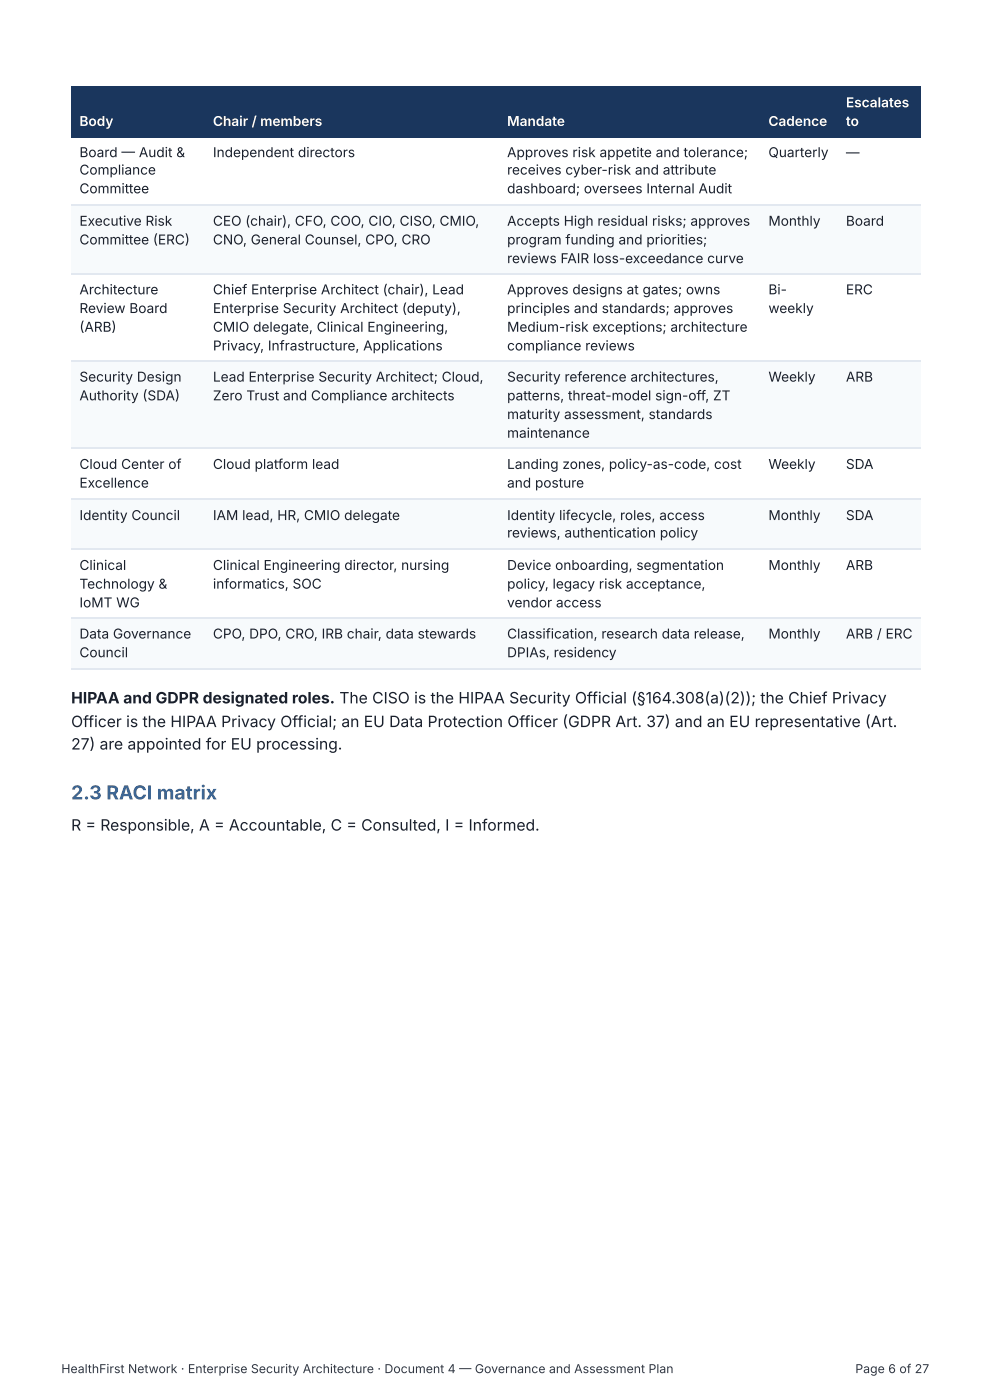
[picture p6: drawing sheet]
<svg xmlns="http://www.w3.org/2000/svg" width="210mm" height="297mm" viewBox="0 0 210 297" stroke-linecap="round" stroke-linejoin="round" font-family="sans-serif">
<defs><g id="words">
<text font-size="4.1" fill="#2b6cb0" x="15.1" y="169.6">2.3 RACI matrix</text>
<g font-size="3.3" fill="#1a202c">
<text x="15.1" y="149.2">HIPAA and GDPR designated roles. The CISO is the HIPAA Security Official (§164.308(a)(2)); the Chief Privacy</text>
<text x="15.1" y="154.3">Officer is the HIPAA Privacy Official; an EU Data Protection Officer (GDPR Art. 37) and an EU representative (Art.</text>
<text x="15.1" y="159">27) are appointed for EU processing.</text>
<text x="15.1" y="176.2">R = Responsible, A = Accountable, C = Consulted, I = Informed.</text>
</g>
<g font-size="2.9" fill="#fff">
<text x="179.3" y="22.8">Escalates</text>
<text x="16.8" y="26.7">Body</text>
<text x="45.1" y="26.7">Chair / members</text>
<text x="107.5" y="26.7">Mandate</text>
<text x="162.9" y="26.7">Cadence</text>
<text x="179.3" y="26.7">to</text>
</g>
<g font-size="2.9" fill="#1a202c">
<text x="16.8" y="33.3">Board — Audit &amp;</text>
<text x="45.1" y="33.3">Independent directors</text>
<text x="107.5" y="33.3">Approves risk appetite and tolerance;</text>
<text x="162.9" y="33.3">Quarterly</text>
<text x="179.3" y="33.3">—</text>
<text x="16.8" y="37">Compliance</text>
<text x="16.8" y="41">Committee</text>
<text x="107.5" y="37">receives cyber-risk and attribute</text>
<text x="107.5" y="41">dashboard; oversees Internal Audit</text>
<text x="16.8" y="47.9">Executive Risk</text>
<text x="45.1" y="47.9">CEO (chair), CFO, COO, CIO, CISO, CMIO,</text>
<text x="107.5" y="47.9">Accepts High residual risks; approves</text>
<text x="162.9" y="47.9">Monthly</text>
<text x="179.3" y="47.9">Board</text>
<text x="16.8" y="51.9">Committee (ERC)</text>
<text x="45.1" y="51.9">CNO, General Counsel, CPO, CRO</text>
<text x="107.5" y="51.9">program funding and priorities;</text>
<text x="107.5" y="55.8">reviews FAIR loss-exceedance curve</text>
<text x="16.8" y="62.4">Architecture</text>
<text x="45.1" y="62.4">Chief Enterprise Architect (chair), Lead</text>
<text x="107.5" y="62.4">Approves designs at gates; owns</text>
<text x="162.9" y="62.4">Bi-</text>
<text x="179.3" y="62.4">ERC</text>
<text x="16.8" y="66.4">Review Board</text>
<text x="16.8" y="70.4">(ARB)</text>
<text x="45.1" y="66.4">Enterprise Security Architect (deputy),</text>
<text x="45.1" y="70.4">CMIO delegate, Clinical Engineering,</text>
<text x="107.5" y="66.4">principles and standards; approves</text>
<text x="107.5" y="70.4">Medium-risk exceptions; architecture</text>
<text x="162.9" y="66.4">weekly</text>
<text x="45.1" y="74.3">Privacy, Infrastructure, Applications</text>
<text x="107.5" y="74.3">compliance reviews</text>
<text x="16.8" y="81">Security Design</text>
<text x="45.1" y="81">Lead Enterprise Security Architect; Cloud,</text>
<text x="107.5" y="81">Security reference architectures,</text>
<text x="162.9" y="81">Weekly</text>
<text x="179.3" y="81">ARB</text>
<text x="16.8" y="84.9">Authority (SDA)</text>
<text x="45.1" y="84.9">Zero Trust and Compliance architects</text>
<text x="107.5" y="84.9">patterns, threat-model sign-off, ZT</text>
<text x="107.5" y="88.9">maturity assessment, standards</text>
<text x="107.5" y="92.9">maintenance</text>
<text x="16.8" y="99.5">Cloud Center of</text>
<text x="45.1" y="99.5">Cloud platform lead</text>
<text x="107.5" y="99.5">Landing zones, policy-as-code, cost</text>
<text x="162.9" y="99.5">Weekly</text>
<text x="179.3" y="99.5">SDA</text>
<text x="16.8" y="103.5">Excellence</text>
<text x="107.5" y="103.5">and posture</text>
<text x="16.8" y="110.3">Identity Council</text>
<text x="45.1" y="110.3">IAM lead, HR, CMIO delegate</text>
<text x="107.5" y="110.3">Identity lifecycle, roles, access</text>
<text x="162.9" y="110.3">Monthly</text>
<text x="179.3" y="110.3">SDA</text>
<text x="107.5" y="114">reviews, authentication policy</text>
<text x="16.8" y="120.9">Clinical</text>
<text x="16.8" y="124.9">Technology &amp;</text>
<text x="45.1" y="120.9">Clinical Engineering director, nursing</text>
<text x="45.1" y="124.9">informatics, SOC</text>
<text x="107.5" y="120.9">Device onboarding, segmentation</text>
<text x="107.5" y="124.9">policy, legacy risk acceptance,</text>
<text x="162.9" y="120.9">Monthly</text>
<text x="179.3" y="120.9">ARB</text>
<text x="16.8" y="128.9">IoMT WG</text>
<text x="107.5" y="128.9">vendor access</text>
<text x="16.8" y="135.5">Data Governance</text>
<text x="45.1" y="135.5">CPO, DPO, CRO, IRB chair, data stewards</text>
<text x="107.5" y="135.5">Classification, research data release,</text>
<text x="162.9" y="135.5">Monthly</text>
<text x="179.3" y="135.5">ARB / ERC</text>
<text x="16.8" y="139.4">Council</text>
<text x="107.5" y="139.4">DPIAs, residency</text>
</g>
<g font-size="2.6" fill="#313842">
<text x="13" y="291.3">HealthFirst Network · Enterprise Security Architecture · Document 4 — Governance and Assessment Plan</text>
<text x="181.3" y="291.3">Page 6 of 27</text>
</g>
</g></defs>
<g fill="#1a365d">
<path d="M15.1 18.3h28.3v10.8h-28.3z"/>
<path d="M43.4 18.3h62.4v10.8h-62.4z"/>
<path d="M105.8 18.3h55.3v10.8h-55.3z"/>
<path d="M161.1 18.3h16.4v10.8h-16.4z"/>
<path d="M177.5 18.3h17.6v10.8h-17.6z"/>
</g>
<g fill="#f7fafc">
<path d="M15.1 43.4h28.3v14.8h-28.3z"/>
<path d="M43.4 43.4h62.4v14.8h-62.4z"/>
<path d="M105.8 43.4h55.3v14.8h-55.3z"/>
<path d="M161.1 43.4h16.4v14.8h-16.4z"/>
<path d="M177.5 43.4h17.6v14.8h-17.6z"/>
<path d="M15.1 76.7h28.3v18.6h-28.3z"/>
<path d="M43.4 76.7h62.4v18.6h-62.4z"/>
<path d="M105.8 76.7h55.3v18.6h-55.3z"/>
<path d="M161.1 76.7h16.4v18.6h-16.4z"/>
<path d="M177.5 76.7h17.6v18.6h-17.6z"/>
<path d="M15.1 105.8h28.3v10.9h-28.3z"/>
<path d="M43.4 105.8h62.4v10.9h-62.4z"/>
<path d="M105.8 105.8h55.3v10.9h-55.3z"/>
<path d="M161.1 105.8h16.4v10.9h-16.4z"/>
<path d="M177.5 105.8h17.6v10.9h-17.6z"/>
<path d="M15.1 131.2h28.3v10.6h-28.3z"/>
<path d="M43.4 131.2h62.4v10.6h-62.4z"/>
<path d="M105.8 131.2h55.3v10.6h-55.3z"/>
<path d="M161.1 131.2h16.4v10.6h-16.4z"/>
<path d="M177.5 131.2h17.6v10.6h-17.6z"/>
</g>
<path d="M15.1 43.5h180M15.1 58.1h180M15.1 76.6h180M15.1 95.1h180M15.1 106h180M15.1 116.5h180M15.1 131.1h180M15.1 141.9h180" fill="none" stroke="#e2e8f0" stroke-width=".26"/>
<use href="#words"/>
</svg>
